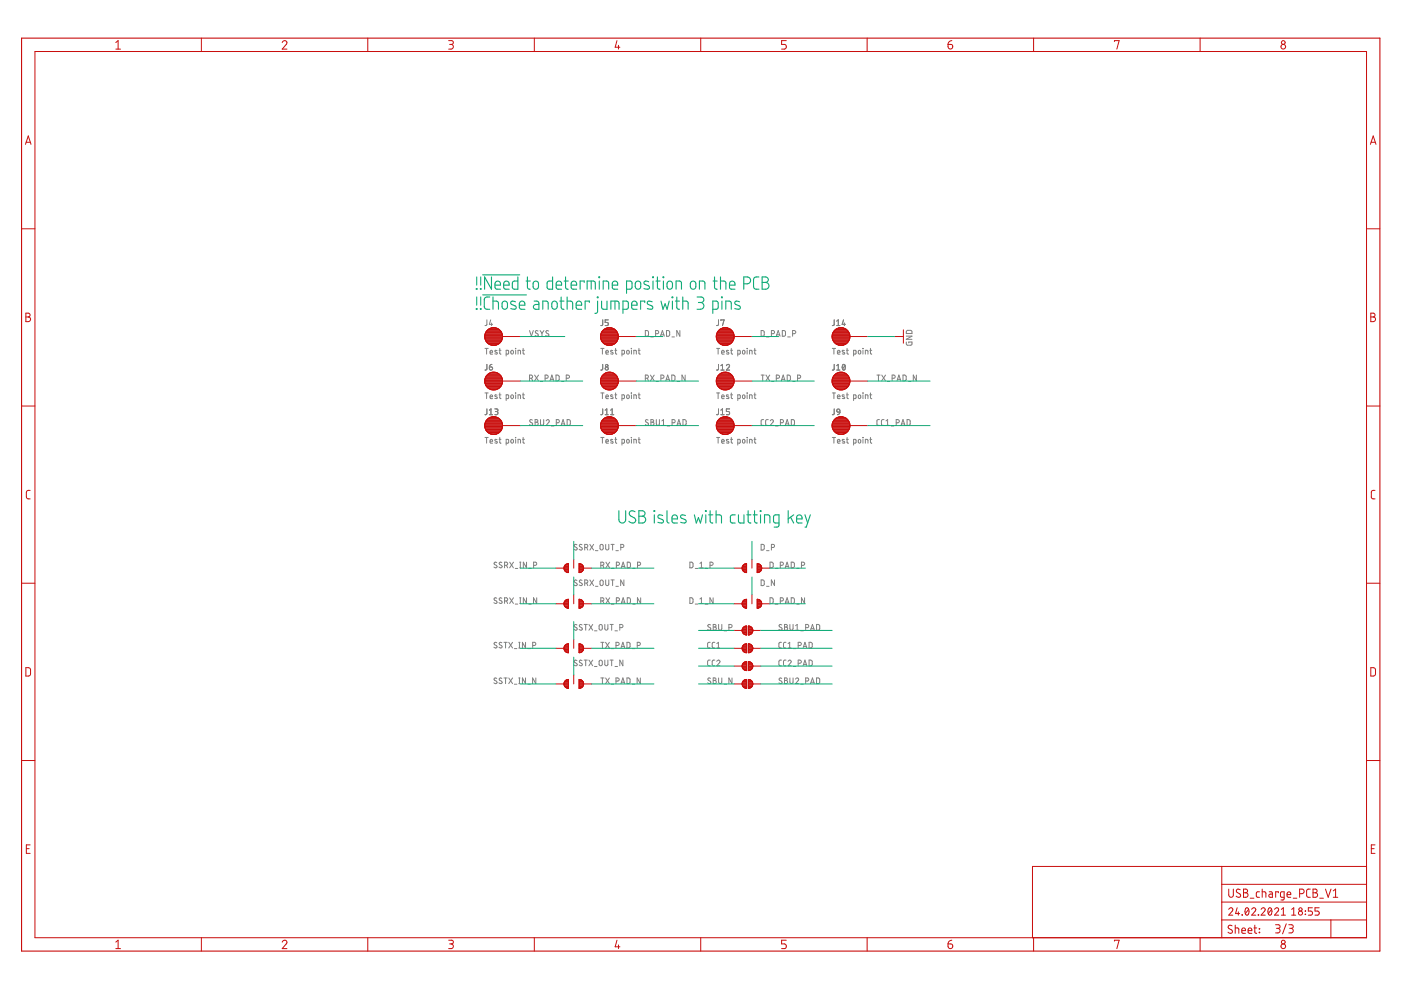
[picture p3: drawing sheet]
<svg xmlns="http://www.w3.org/2000/svg" width="297mm" height="210mm" viewBox="0 0 297 210" stroke-linecap="round" stroke-linejoin="round" font-family="sans-serif">
<g fill="none" stroke="#808080" stroke-width=".21">
<path d="M102.8 73.9h.7M103.2 73.9v1.2M103.2 67.8v1.1l-.4 .1M103.2 77.3v1l-.4 .2M103.8 77.8h.4a.33 .33 0 0 1 .2 .4 .33 .33 0 0 1-.3 .3 .33 .33 0 0 1-.3-.4zM103.9 74.7h.5a.28 .28 0 0 0-.1-.4 .28 .28 0 0 0-.4 .2l.1 .6h.4M104 67.8l-.2 1h.6M104.2 68.5v.5M104.3 77.3l-.4 .1-.1 .4M105.4 74.3h-.4l-.1 .2 .4 .2 .1 .3h-.5M105.8 74.3h.4M106 73.9v1.1l.2 .1"/>
<path d="M107.3 75.1l.5-.1v-.7h-.5v1.2M109.3 73.9h.1M109.3 74.3v.8M109.8 75.1v-.8l.5 .1 .1 .7M110.8 74.3h.4M110.9 73.9v1.1l.3 .1M112.3 70.1l.4 1.2 .4-1.2M113.3 79.5l.9 1.3M114.1 70.2a.3 .3 0 0 0-.5-.1 .3 .3 0 0 0 0 .5l.4 .2a.33 .33 0 0 1-.1 .5 .33 .33 0 0 1-.4-.2M114.2 79.5l-.9 1.3M114.5 70.1l.4 .6M114.9 70.7v.6"/>
<path d="M115.3 70.1l-.4 .6M116.3 70.2a.3 .3 0 0 0-.4-.1 .3 .3 0 0 0 0 .5l.3 .2a.3 .3 0 0 1 .1 .4 .3 .3 0 0 1-.5 0l-.1-.1M117.9 79.5l.6 .2v.8l-.2 .2-.4 .1zM127.4 73.9h.7M127.7 73.9v1.2M127.8 67.8v1.1l-.4 .1M127.8 77.3v1l-.4 .2M128.5 74.7h.5a.28 .28 0 0 0-.2-.4 .28 .28 0 0 0-.3 .2v.6h.5M129 67.8h-.7v.6h.4a.34 .34 0 0 1 .3 .3 .34 .34 0 0 1-.3 .3h-.4M129.9 74.3h-.4v.2l.4 .2 .1 .3h-.5M130.4 74.3h.4M130.5 73.9v1.1l.3 .1"/>
<path d="M131.9 75.1l.5-.1-.1-.7h-.4v1.2M133.8 73.9h.1M133.9 74.3v.8M134.4 75.1v-.8l.5 .1v.7M135.3 74.3h.4M135.5 73.9v1.1l.2 .1M136.8 70.1h.5l.2 .2v.7l-.2 .3h-.5zM137.9 79.5l.8 1.3M138 71.4h.5M138.7 79.5l-.8 1.3M139 70.8l.6-.2v-.4l-.6-.1v1.2M140 71.3l.4-1.2 .4 1.2"/>
<path d="M140.1 71h.7M141.3 70.1l.7 .2v.8l-.2 .2h-.5zM142.4 79.5l.5 .1 .2 .1v.7l-.2 .3-.5 .1zM142.5 71.4h.5M144.1 70.1v1.2l-.6-1.2v1.2M145.3 79.5v1.3l-.7-1.3v1.3M151.9 73.9h.7M152.3 73.9v1.2M152.3 67.8v1.1l-.4 .1M152.3 77.3v1l-.4 .2M152.8 68v-.2h.7l-.3 1.2M152.8 78.5h.7"/>
<path d="M152.8 77.5l.4-.2v1.2M153 74.7h.5a.29 .29 0 0 0-.1-.4 .29 .29 0 0 0-.4 .2l.1 .6h.4M154 77.5a.33 .33 0 0 1 .5-.2 .33 .33 0 0 1 .1 .5l-.6 .7h.7M154.5 74.3h-.4l-.1 .2 .5 .2v.3h-.5M154.9 74.3h.4M155 73.9v1l.3 .2M156.4 75.1l.5-.1-.1-.7h-.4v1.2M157.4 74.4l.2-.1 .3 .1v.5l-.1 .2-.4-.2zM158.4 73.9h.1M158.4 74.3v.8M158.9 75.1v-.8l.5 .1 .1 .7M159.9 74.3h.4"/>
<path d="M160 73.9v1.1l.3 .1M161.4 70.1h.4l.2 .2v.8l-.2 .2h-.4zM161.4 79.5h.6M161.7 79.5v1.3M162.4 79.5l.8 1.3M162.5 71.4h.5M163.2 79.5l-.8 1.3M163.6 70.8l.5-.2v-.4l-.5-.1v1.2M164.6 71.3l.4-1.2 .4 1.2M164.7 71h.6M165.9 70.1l.6 .2v.8l-.2 .2h-.4zM166.9 79.5l.7 .2v.8l-.2 .2-.5 .1z"/>
<path d="M167 71.4h.6M168 70.8l.6-.2v-.4l-.6-.1v1.2M176.5 73.9h.6M176.8 73.9v1.2M176.9 77.3v1l-.4 .2M176.9 67.8v1.1l-.4 .1M177.4 69h.7M177.4 78.5h.7M177.4 77.5l.3-.2v1.2M177.4 68.1l.3-.3v1.2M177.5 74.7h.6a.29 .29 0 0 0-.2-.4 .29 .29 0 0 0-.4 .2l.1 .5 .5 .1M178.7 77.3h.1a.6 .6 0 0 1 .4 .6 .6 .6 0 0 1-.4 .5l-.2-.5z"/>
<path d="M178.8 67.8l-.2 1h.6M179 74.3h-.4l-.1 .2 .6 .3v.2h-.5M179 68.5v.5M179.2 77.5l-.6 .7M179.5 74.3h.4M179.6 73.9v1.1l.3 .1M181 75.1l.5-.1-.1-.7h-.4v1.2M182 74.4l.2-.1 .3 .1v.5l-.2 .2-.3-.2zM182.9 73.9h.1M183 74.3v.8M183.5 75.1v-.8l.5 .1v.7M184.4 74.3h.4"/>
<path d="M184.6 73.9v1l.2 .2M185.9 79.5h.7M186.2 79.5v1.3M186.9 79.5l.8 1.3M187.7 79.5l-.8 1.3M191.5 79.5l.6 .2v.8l-.2 .2-.4 .1zM192.2 72.5l.1 .7h.8l.2-.2 .1-.5h-.7v.2M192.2 71.3h1.2l-1.2 .6h1.2M192.3 70.1h.8l.2 .2 .1 .4h-1.2zM194.3 79.5v1.3l-.7-1.3v1.3M102.8 83.3h.7M102.8 92.8h.7"/>
<path d="M103.2 83.3v1.2M103.2 92.8v1.2M103.2 86.7v1.1l-.4 .1M103.8 87.9h.6M103.8 87l.3-.3v1.2M103.9 84.1h.5a.28 .28 0 0 0-.1-.4 .28 .28 0 0 0-.4 .3l.1 .5h.4M103.9 93.6h.5a.28 .28 0 0 0-.1-.4 .28 .28 0 0 0-.4 .2l.1 .5 .4 .1M104.9 86.7h.4l.3 .2-.2 .3h-.3M105.3 87.2l.3 .3-.1 .3-.6 .1M105.4 83.8l-.4-.1-.1 .2 .4 .3 .1 .2-.5 .1M105.4 93.2h-.4l-.1 .1 .4 .3 .1 .3h-.5M105.8 83.7h.4"/>
<path d="M105.8 93.2h.4M106 83.3v1.1l.2 .1M106 92.8v1l.2 .2M107.3 84.5l.5-.1v-.7h-.5v1.2M107.3 94l.5-.1v-.7h-.5v1.2M109.3 83.3h.1M109.3 92.8h.1M109.3 83.7v.8M109.3 93.2v.8M109.8 84.5v-.8l.5 .1 .1 .7M109.8 94v-.8l.5 .1 .1 .7M110.8 83.7h.4"/>
<path d="M110.8 93.2h.4M110.9 83.3v1.1l.3 .1M110.9 92.8v1l.3 .2M112.3 80.2h.5l.1-.3v-.2l-.6-.2v1.3M112.7 80.2l.2 .6M112.9 89.1l-.4-.1-.2 .2 .5 .5a.33 .33 0 0 1 0 .5 .33 .33 0 0 1-.5-.2M113.5 89h.3l.2 .2-.2 .3 .2 .1 .1 .3-.3 .3h-.3zM113.5 89.5h.3M114.5 80.9h.6M114.6 89v1l.3 .2 .3-.2 .1-1M115.6 80.2h.5l.1-.3v-.2l-.6-.2v1.3M115.8 89.2a.33 .33 0 0 1 .5-.2 .33 .33 0 0 1 .1 .5l-.6 .7h.7"/>
<path d="M116.6 80.8l.4-1.3 .4 1.3M116.7 80.4h.6M116.9 90.3h.6M117.9 89.6h.5l.2-.2-.1-.3-.6-.1v1.2M119 90.2l.4-1.2 .4 1.2M119 80.9h.6M119.1 89.9h.6M120.1 80.2l.6-.1v-.4l-.6-.2v1.3M120.2 89l.7 .2v.8l-.3 .2h-.4zM127.4 83.3h.7M127.4 92.8h.7M127.7 83.3v1.2"/>
<path d="M127.7 92.8v1.2M127.8 86.7v1.1l-.4 .1M128.3 87.9h.7M128.3 87l.4-.3v1.2M128.5 84.1h.5a.28 .28 0 0 0-.2-.4 .28 .28 0 0 0-.3 .3v.5h.5M128.5 93.6h.5a.28 .28 0 0 0-.2-.4 .28 .28 0 0 0-.3 .2v.5l.5 .1M129.5 87.9h.6M129.5 87l.3-.3v1.2M129.9 83.8l-.4-.1v.2l.4 .3 .1 .2-.5 .1M129.9 93.2h-.4v.1l.4 .3 .1 .3h-.5M130.4 83.7h.4M130.4 93.2h.4"/>
<path d="M130.5 83.3v1.1l.3 .1M130.5 92.8v1l.3 .2M131.9 84.5l.5-.1-.1-.7h-.4v1.2M131.9 94l.5-.1-.1-.7h-.4v1.2M133.9 83.3h.1M133.9 92.8h.1M133.9 83.7v.8M133.9 93.2v.8M134.4 84.5v-.8l.5 .1v.7M134.4 94v-.8l.5 .1v.7M135.3 83.7h.4M135.3 93.2h.4"/>
<path d="M135.5 83.3v1.1l.2 .1M135.5 92.8v1l.2 .2M136.8 80.2h.5l.2-.3-.1-.2-.6-.2v1.3M137.2 80.2l.3 .6M137.4 89.1l-.4-.1-.2 .2 .6 .5a.3 .3 0 0 1 0 .4 .3 .3 0 0 1-.5 0l-.1-.1M138 89h.5l.1 .2-.3 .3 .4 .3-.2 .3-.5 .1zM138 89.5h.3M139.1 80.9h.5M139.1 89l.1 1 .2 .2 .4-.2v-1M140.1 80.2h.5l.2-.3-.1-.2-.6-.2v1.3M140.3 90.2h.7M140.3 89.2l.4-.2v1.2"/>
<path d="M141.2 80.8l.4-1.3 .4 1.3M141.3 80.4h.6M141.5 90.3h.5M142.5 89.6h.5l.2-.2-.1-.3-.6-.1v1.2M143.5 90.2l.4-1.2 .4 1.2M143.6 80.9h.5M143.6 89.9h.6M144.8 89h.5l.2 .3-.1 .7-.3 .2h-.3zM151.9 83.3h.7M151.9 92.8h.7M152.3 83.3v1.2M152.3 92.8v1.2"/>
<path d="M152.3 86.7v1.1l-.4 .1M152.8 87.9h.7M152.8 87l.4-.3v1.2M153 84.1h.5a.29 .29 0 0 0-.2-.4 .29 .29 0 0 0-.3 .3l.1 .5h.4M153 93.6h.5a.29 .29 0 0 0-.2-.4 .29 .29 0 0 0-.3 .2l.1 .5 .4 .1M154.5 83.8l-.4-.1-.1 .2 .5 .3v.2l-.5 .1M154.5 93.2h-.4l-.1 .1 .5 .3v.3h-.5M154.7 86.7h-.7v.5h.4a.34 .34 0 0 1 .3 .4 .34 .34 0 0 1-.3 .3h-.4M154.9 83.7h.4M154.9 93.2h.4M155 83.3v1l.3 .2M155 92.8v1l.3 .2"/>
<path d="M156.4 84.5l.5-.1-.1-.7h-.4v1.2M156.4 94l.5-.1-.1-.7h-.4v1.2M157.4 83.9l.2-.2a.44 .44 0 0 1 .4 .4 .44 .44 0 0 1-.2 .4l-.4-.1zM157.4 93.3l.2-.1a.44 .44 0 0 1 .4 .3 .44 .44 0 0 1-.2 .5l-.4-.2zM158.4 83.3h.1M158.5 92.8h.1M158.4 83.7v.8M158.4 93.2v.8M158.9 84.5v-.8l.5 .1 .1 .7M158.9 94v-.8l.5 .1 .1 .7M159.9 83.7h.4M159.9 93.2h.4"/>
<path d="M160 83.3v1.1l.3 .1M160 92.8v1l.3 .2M161.9 89h-.4l-.1 .2v.9l.5 .1M162.9 89h-.4l-.2 .2v.8l.6 .2M163.3 89.2a.33 .33 0 0 1 .5-.2 .33 .33 0 0 1 .1 .5l-.6 .7h.7M163.6 80.9h.5M164.4 90.3h.6M164.6 80.2l.6-.1v-.4l-.6-.2v1.3M165.5 89.6l.6-.1v-.4l-.6-.1v1.2M165.7 80.8l.4-1.3 .4 1.3M165.7 80.4h.6M166.5 90.2l.4-1.2 .4 1.2"/>
<path d="M166.6 89.9h.6M167.8 89h.4l.2 .3v.7l-.3 .2h-.3zM168.1 80.9h.5M169.1 80.2l.6-.1v-.4l-.6-.2v1.3M176.5 83.3h.6M176.5 92.8h.6M176.8 83.3v1.2M176.8 92.8v1.2M176.9 86.7v1.1l-.4 .1M177.5 86.8h.4l.2 .6-.6-.1zM177.5 93.6h.6a.29 .29 0 0 0-.2-.4 .29 .29 0 0 0-.4 .2l.2 .5 .4 .1M177.5 84.1h.6a.29 .29 0 0 0-.2-.4 .29 .29 0 0 0-.4 .3l.2 .5h.4"/>
<path d="M178.1 87.4l-.2 .4-.4 .1M179 93.2h-.4l-.1 .1 .6 .4v.2h-.5M179 83.8l-.4-.1-.1 .2 .6 .3v.2l-.5 .1M179.5 83.7h.4M179.5 93.2h.4M179.6 92.8v1l.3 .2M179.6 83.3v1.1l.3 .1M181 94l.5-.1-.1-.7h-.4v1.2M181 84.5l.5-.1-.1-.7h-.4v1.2M182 93.3l.2-.1 .3 .1v.5l-.2 .2-.3-.2zM182 83.9l.2-.2 .3 .2v.5l-.2 .1-.3-.1zM182.9 83.3h.1"/>
<path d="M182.9 92.8h.1M183 83.7v.8M183 93.2v.8M183.5 94v-.8l.5 .1v.7M183.5 84.5v-.8l.5 .1v.7M184.4 83.7h.4M184.4 93.2h.4M184.6 92.8v1l.2 .2M184.6 83.3v1l.2 .2M186.5 89h-.4l-.2 .2v.8l.6 .2M187.4 89h-.4l-.1 .2v.8l.5 .2M187.9 90.2h.6"/>
<path d="M187.9 89.2l.3-.2v1.2M188.1 80.9h.6M189 90.3h.5M189.1 80.2h.5l.2-.3-.1-.2-.6-.2v1.3M190 89.6l.6-.1v-.4l-.6-.1v1.2M190.2 80.8l.4-1.3 .4 1.3M190.3 80.4h.6M191.1 90.2l.4-1.2 .4 1.2M191.1 89.9h.6M192.3 89h.5l.2 .2v.8l-.2 .1-.5 .1zM192.6 80.9h.5M105.3 119.3l-.4-.1-.1 .3 .5 .4a.33 .33 0 0 1-.1 .5 .33 .33 0 0 1-.5-.2"/>
<path d="M106.4 119.3a.3 .3 0 0 0-.4-.1 .3 .3 0 0 0 0 .5l.3 .2a.33 .33 0 0 1 0 .5 .33 .33 0 0 1-.5-.2M107 119.9l.6-.2v-.4l-.6-.1v1.2M107.4 119.9l.2 .5M108.1 119.2l.8 1.2M108.9 119.2l-.8 1.2M110.2 119.2h.2M110.3 119.2v1.2M111.6 119.2v1.2l-.6-1.2v1.2M113.1 119.9l.6-.2v-.4l-.6-.1v1.2M122.3 115.5l-.4-.1-.1 .3 .5 .4a.33 .33 0 0 1-.1 .5 .33 .33 0 0 1-.5-.1M123.4 115.5a.3 .3 0 0 0-.5 0 .3 .3 0 0 0 .1 .4l.3 .2a.33 .33 0 0 1 0 .5 .33 .33 0 0 1-.5-.1M124 116.1l.6-.1v-.5l-.6-.1v1.2"/>
<path d="M124.4 116.1l.2 .5M125.1 115.4l.8 1.2M125.9 115.4l-.8 1.2M126.2 116.8h.6M127.3 115.5h.5l.1 .2-.1 .7-.2 .2-.3-.1-.1-.2zM127.4 119.9l.6-.2v-.4l-.6-.1v1.2M127.8 119.9l.3 .5M128.4 115.4v1l.3 .2 .4-.2v-1M128.5 119.2l.8 1.2M129.3 119.2l-.8 1.2M129.5 115.4h.7M129.9 115.4v1.2"/>
<path d="M130.6 116.8h.5M130.7 119.9l.6-.2v-.4l-.6-.1v1.2M131.6 116.1l.6-.1v-.5l-.6-.1v1.2M133 119.2h.5l.1 .2 .1 .7-.2 .3h-.5zM135.2 119.9l.6-.2v-.4l-.6-.1v1.2M146.3 119.2h.4l.2 .2v.7l-.2 .3h-.4zM148.4 119.5l.3-.3v1.2M150.5 119.9l.6-.2v-.4l-.6-.1v1.2M161.4 115.4h.4l.2 .2v.8l-.2 .2h-.4zM162.5 116.8h.5M163.3 119.2h.4l.2 .2v.7l-.2 .3h-.4zM163.6 116.1h.4l.2-.3-.1-.3-.5-.1v1.2"/>
<path d="M165.4 119.9l.6-.2v-.4l-.6-.1v1.2M167.7 119.2h.5l.2 .2v.8l-.2 .2h-.5zM169.9 119.9l.6-.2v-.4l-.6-.1v1.2M105.3 136.3l-.4-.1-.1 .3 .5 .4a.33 .33 0 0 1-.1 .5 .33 .33 0 0 1-.5-.2M105.3 126.9l-.4-.1-.1 .2 .1 .3 .4 .1a.33 .33 0 0 1-.1 .6 .33 .33 0 0 1-.5-.2M106.4 136.3a.3 .3 0 0 0-.4-.1 .3 .3 0 0 0 0 .5l.3 .2a.33 .33 0 0 1 0 .5 .33 .33 0 0 1-.5-.2M106.4 126.9a.3 .3 0 0 0-.4-.1 .3 .3 0 0 0 0 .5l.3 .1a.33 .33 0 0 1 0 .6 .33 .33 0 0 1-.5-.2M106.8 136.2h.7M107 127.4l.6-.1v-.4l-.6-.2v1.3M107.2 136.2v1.2M107.4 127.4l.2 .6M107.9 136.2l.8 1.2"/>
<path d="M108.1 126.7l.8 1.3M108.7 136.2l-.8 1.2M108.9 126.7l-.8 1.3M109.1 137.5h.5M109.2 120.5h.6M109.2 128.1h.6M110 137.4h.3M110 136.2h.3M110.1 136.2v1.2M110.2 120.4h.2M110.2 126.7h.2M110.2 128h.2"/>
<path d="M110.3 126.7v1.3M111.4 136.2v1.2l-.6-1.2v1.2M111.6 126.7v1.3l-.6-1.3v1.3M111.9 137.5h.5M112.1 120.5h.5M112.1 128.1h.5M112.9 136.9l.6-.2 .1-.3-.2-.2h-.5v1.2M113.8 126.7v1.3l-.7-1.3v1.3M122.3 132.5l-.4-.1-.1 .3 .5 .4a.33 .33 0 0 1-.1 .5 .33 .33 0 0 1-.5-.1M122.3 123.1l-.4-.1-.1 .2 .5 .5a.33 .33 0 0 1-.1 .5 .33 .33 0 0 1-.5-.2M123.4 132.5a.3 .3 0 0 0-.5-.1 .3 .3 0 0 0 .1 .5l.3 .2a.33 .33 0 0 1 0 .5 .33 .33 0 0 1-.5-.1M123.4 123.1a.3 .3 0 0 0-.5-.1 .3 .3 0 0 0 .1 .5l.3 .2a.33 .33 0 0 1 0 .5 .33 .33 0 0 1-.5-.2"/>
<path d="M123.8 132.4h.7M123.8 140h.7M124 123.6l.6-.1v-.4l-.6-.1v1.2M124.2 132.4v1.2M124.2 140v1.2M124.4 123.6l.2 .6M124.9 132.4l.8 1.2M124.9 140l.8 1.2M125.1 123l.8 1.2M125.7 132.4l-.8 1.2M125.7 140l-.8 1.2M125.9 123l-.8 1.2"/>
<path d="M126 133.8h.6M126.2 124.3h.6M127.1 132.5h.5l.1 .2v.7l-.3 .2-.4-.2zM127.3 123h.5l.1 .3v.5l-.3 .4-.3-.1-.1-.3zM127.4 127.4l.6-.1v-.3l-.1-.2-.5-.1v1.3M127.4 136.2h.7M127.7 136.2v1.2M127.8 127.4l.3 .6M128.2 132.4v1l.3 .2 .4-.2v-1M128.2 140v1l.3 .2 .4-.2v-1M128.4 136.2l.8 1.2M128.4 123v1l.3 .2 .4-.2v-1"/>
<path d="M128.5 126.7l.8 1.3M129.2 136.2l-.8 1.2M129.3 126.7l-.8 1.3M129.3 132.4h.7M129.3 140h.7M129.5 123h.7M129.6 137.5h.5M129.6 120.5h.6M129.6 128.1h.6M129.7 132.4v1.2M129.7 140v1.2M129.9 123v1.2"/>
<path d="M130.4 133.8h.5M130.6 124.3h.5M130.6 136.9l.6-.2v-.4l-.6-.1v1.2M130.7 127.4l.6-.1v-.3l-.1-.2-.5-.1v1.3M131.4 133.1l.6-.2v-.4l-.6-.1v1.2M131.7 137.4l.4-1.2 .4 1.2M131.7 120.4l.4-1.2 .4 1.2M131.7 128l.4-1.3 .4 1.3M131.7 137.1h.7M131.8 120.1h.6M131.8 127.7h.6M132.1 140v1.2l-.7-1.2v1.2"/>
<path d="M132.3 123v1.2l-.7-1.2v1.2M132.9 136.2h.5l.2 .2v.8l-.2 .2h-.5zM133 126.7l.5 .1 .1 .2 .1 .6-.2 .3-.5 .1zM134.1 137.5h.5M134.1 120.5h.6M134.1 128.1h.6M135.1 136.9l.6-.2v-.4l-.6-.1v1.2M135.8 126.7v1.3l-.7-1.3v1.3M146.3 126.7l.4 .1 .2 .2v.6l-.2 .3-.4 .1zM147.4 120.5h.6M147.4 128.1h.6M148.4 120.4h.7"/>
<path d="M148.4 128h.7M148.4 127l.3-.3v1.3M149.5 120.5h.6M149.5 128.1h.6M150.6 136.2h-.4l-.2 .3 .1 .7 .5 .2M150.6 140h-.4l-.2 .2 .1 .8 .5 .2M150.6 132.5a.3 .3 0 0 0-.4-.1 .3 .3 0 0 0 0 .5l.4 .2a.33 .33 0 0 1-.1 .5 .33 .33 0 0 1-.5-.1M151.2 126.7v1.3l-.7-1.3v1.3M151.2 132.4l.6 .1v.3l-.2 .1 .3 .3-.2 .4h-.5zM151.2 132.9h.4M151.6 136.2h-.5l-.1 .3v.7l.6 .2M151.6 140h-.5l-.1 .2v.8l.6 .2"/>
<path d="M152 136.5l.3-.3v1.2M152 137.4h.7M152.4 132.4v.9l.2 .3 .4-.2v-1M153.5 133.8h.6M154.5 133.1l.7-.2v-.4l-.7-.1v1.2M161.4 123h.4l.2 .2v.8l-.2 .1-.4 .1zM162.5 124.3h.5M163.3 126.7l.4 .1 .2 .2v.6l-.2 .3-.4 .1zM164.2 123v1.2l-.7-1.2v1.2M164.4 120.5h.6M164.4 128.1h.6M165.4 127.4l.6-.1 .1-.3-.2-.2-.5-.1v1.3"/>
<path d="M165.7 140h-.4l-.2 .2 .1 .8 .5 .2M165.7 136.2h-.4l-.2 .3 .1 .7 .5 .2M165.8 132.5l-.4-.1-.2 .3 .5 .4a.33 .33 0 0 1-.1 .5 .33 .33 0 0 1-.5-.1M166.3 132.4l.6 .1v.3l-.2 .1 .3 .3-.2 .4h-.5zM166.3 132.9h.4M166.5 128l.4-1.3 .4 1.3M166.5 120.4l.4-1.2 .4 1.2M166.6 120.1h.6M166.6 127.7h.6M166.6 140h-.4l-.1 .2v.8l.5 .2M166.6 136.2h-.4l-.1 .3v.7l.5 .2M167.1 137.4h.7"/>
<path d="M167.1 136.5l.3-.3v1.2M167.5 132.4v.9l.2 .3 .4-.2v-1M167.7 126.7l.5 .1 .2 .2v.7l-.2 .2-.5 .1zM168.2 137.5h.5M168.7 133.6h.6M168.7 132.7l.3-.3v1.2M168.9 120.5h.5M168.9 128.1h.5M169.2 136.9l.6-.2 .1-.3-.2-.2h-.5v1.2M169.8 133.8h.5M170.3 137.4l.4-1.2 .4 1.2M170.4 137.1h.6"/>
<path d="M170.6 126.7v1.3l-.7-1.3v1.3M170.8 133.1h.5l.2-.3-.1-.3-.6-.1v1.2M171.5 140l.7 .2v.8l-.2 .1-.5 .1zM171.5 136.2h.5l.2 .2v.8l-.2 .2h-.5zM171.9 133.6l.4-1.2 .4 1.2M172 133.3h.6M173.1 132.4l.7 .2v.8l-.3 .2h-.4zM105.3 143.8h-.4l-.1 .2 .1 .3 .4 .1a.33 .33 0 0 1-.1 .6 .33 .33 0 0 1-.5-.2M106.4 143.8a.3 .3 0 0 0-.5 0 .3 .3 0 0 0 .1 .5l.3 .1a.33 .33 0 0 1 0 .6 .33 .33 0 0 1-.5-.2M106.8 143.7h.7M107.2 143.7v1.2M107.9 143.7l.8 1.2"/>
<path d="M108.7 143.7l-.8 1.2M109.1 145.1h.5M110 144.9h.3M110 143.7h.3M110.1 143.7v1.2M111.4 143.7v1.2l-.6-1.2v1.2M111.9 145.1h.5M113.6 143.7v1.2l-.7-1.2v1.2M122.3 140.1l-.4-.1-.1 .2 .5 .5a.33 .33 0 0 1-.1 .5 .33 .33 0 0 1-.5-.2M123.4 140.1a.3 .3 0 0 0-.5-.1 .3 .3 0 0 0 .1 .5l.3 .2a.33 .33 0 0 1 0 .5 .33 .33 0 0 1-.5-.2M126 141.3h.6M127 140.1l.3-.1 .4 .1-.1 1-.3 .1-.3-.2z"/>
<path d="M127.4 143.7h.7M127.7 143.7v1.2M128.4 143.7l.8 1.2M129.2 143.7l-.8 1.2M129.6 145.1h.5M130.4 141.3h.5M130.6 144.4l.6-.1v-.4l-.6-.2v1.2M131.7 144.9l.4-1.2 .4 1.2M131.7 144.7h.7M132.9 143.7l.5 .1 .2 .2v.7l-.2 .2h-.5zM134.1 145.1h.5M135.8 143.7v1.2l-.7-1.2v1.2"/>
<path d="M150.6 143.8a.3 .3 0 0 0-.4 0 .3 .3 0 0 0 0 .5l.4 .1a.33 .33 0 0 1-.1 .6 .33 .33 0 0 1-.5-.2M151.2 143.7l.6 .1v.4l-.2 .1 .3 .2-.2 .4h-.5zM151.2 144.3h.4M152 140.2a.33 .33 0 0 1 .5-.2 .33 .33 0 0 1 0 .5l-.5 .7h.7M152.4 143.7v.9l.2 .3 .4-.1v-1.1M153.5 145.1h.6M155.2 143.7v1.2l-.7-1.2v1.2M165.8 143.8h-.4l-.2 .2 .1 .3 .4 .1a.33 .33 0 0 1-.1 .6 .33 .33 0 0 1-.5-.2M166.3 143.7l.6 .1v.4l-.2 .1 .3 .2-.2 .4h-.5zM166.3 144.3h.4M167.1 140.2a.33 .33 0 0 1 .5-.2 .33 .33 0 0 1 .1 .5l-.6 .7h.7M167.5 143.7v.9l.2 .3 .4-.1v-1.1"/>
<path d="M168.2 141.3h.5M168.7 144a.33 .33 0 0 1 .4-.2 .33 .33 0 0 1 .1 .5l-.5 .6h.6M169.2 140.6l.6-.1v-.4l-.6-.1v1.2M169.8 145.1h.5M170.3 141.2l.4-1.2 .4 1.2M170.4 140.9h.6M170.8 144.4l.6-.1 .1-.3-.2-.2-.5-.1v1.2M171.9 144.9l.4-1.2 .4 1.2M172 144.7h.6M173.1 143.7l.5 .1 .2 .2v.7l-.2 .2h-.5z"/>
<circle cx="108.5" cy="74.7" r=".36"/>
<circle cx="128.6" cy="78.1" r=".33"/>
<circle cx="128.6" cy="77.5" r=".26"/>
<circle cx="133.1" cy="74.7" r=".36"/>
<circle cx="108.5" cy="84.1" r=".36"/>
<circle cx="108.5" cy="93.6" r=".36"/>
<circle cx="133.1" cy="84.1" r=".36"/>
<circle cx="133.1" cy="93.6" r=".36"/>
</g>
<g fill="none" stroke="#c90d0c" stroke-width=".21">
<path d="M7.4 10.9h282.3v187.9h-282.3zM24.6 9l.4-.4v1.8M24.6 10.4h.9M42.7 8.1v2.8M59.8 9a.49 .49 0 0 1 .7-.4 .49 .49 0 0 1 .2 .8l-.9 1h1M78 8.1v2.8M95.1 8.6h.6a.4 .4 0 0 1 .4 .4 .4 .4 0 0 1-.4 .4h-.4M95.6 9.4a.5 .5 0 0 1 .5 .5 .5 .5 0 0 1-.5 .5h-.5M113.3 8.1v2.8M130.8 8.6l-.4 1.4h1M131.1 9.6v.8M148.6 8.1v2.8"/>
<path d="M166.7 8.6h-1v.8h.6a.51 .51 0 0 1 .4 .5 .51 .51 0 0 1-.4 .5h-.6M183.9 8.1v2.8M201 9.4h.6a.5 .5 0 0 1 .4 .6 .5 .5 0 0 1-.5 .4 .5 .5 0 0 1-.5-.5zM201.8 8.6l-.5 .2-.3 .6M219.1 8.1v2.8M236.3 8.8v-.2h1l-.5 1.8M254.4 8.1v2.8M5.4 30.6l.6-1.8 .6 1.8M5.5 30.2h.9M290.6 30.6l.5-1.8 .6 1.8M290.7 30.2h.9M4.6 48.5h2.8"/>
<path d="M289.7 48.5h2.9M5.5 66.4h.5a.4 .4 0 0 1 .4 .4 .4 .4 0 0 1-.4 .4 .5 .5 0 0 1 .5 .5 .5 .5 0 0 1-.5 .5h-.5zM5.5 67.2h.5M102.8 71.6l.3 .8M102.8 71.6h3.7M102.8 71.4h3.7M102.8 71.3h3.7M102.8 71.1h3.7M102.8 71.7h3.7M102.8 71h3.7M102.8 70.8v.8M102.8 70.8a1.89 1.89 0 0 1 1.9-1.3 1.89 1.89 0 0 1 1.8 1.3"/>
<path d="M102.8 71.9h3.7M102.8 70.8h3.7M102.9 72.1h3.5M102.9 70.6h3.5M103 72.2h3.3M103 70.5h3.3M103 79.9h3.3M103.1 72.4a1.91 1.91 0 0 0 3.2 0M103.1 72.4h3.2M103.1 70.3h3.1M103.1 79.8h3.1M103.2 72.5h2.9"/>
<path d="M103.2 70.2h2.9M103.2 79.6h2.9M103.3 72.7h2.7M103.3 70h2.7M103.4 79.4h2.6M103.5 72.8h2.3M103.5 69.8h2.3M103.5 79.3h2.3M103.7 73h1.9M103.8 69.7h1.8M103.8 79.1h1.7M104.1 73.2h1.1"/>
<path d="M104.1 69.5h1.1M104.2 79h.9M106.5 70.8l.1 .6M106.5 71.6l-.2 .8M106.6 71.4h3.7M106.6 71.4l-.1 .2M127.3 71.4h3.8M127.3 71.3h3.8M127.3 71.6h3.8M127.3 71.1h3.8M127.3 71.6l.3 .8M127.4 71.7h3.6"/>
<path d="M127.4 71h3.6M127.4 71.9h3.6M127.4 70.8h3.6M127.4 70.8l-.1 .8M127.5 72.1h3.5M127.5 70.6h3.5M127.5 72.2h3.4M127.5 70.5h3.4M127.6 79.9h3.3M127.6 72.4h3.2M127.6 70.3l-.2 .5M127.6 79.8l-.3 .7"/>
<path d="M127.6 70.3h3.2M127.6 79.8h3.2M127.7 72.5h3M127.7 70.2h3M127.8 79.6h2.9M127.9 72.7h2.6M127.9 70h2.6M127.9 79.4h2.6M128.1 72.8h2.3M128.1 69.8h2.2M128.1 79.3h2.2M128.3 73h1.8"/>
<path d="M128.3 69.7h1.8M128.3 79.1h1.8M128.7 73.2h1.1M128.7 69.6l-.5 .2-.6 .5M128.7 69.6h1M128.7 69.5h1M128.8 79h.8M129.7 69.6l.5 .2 .6 .5M130.6 79.6a1.9 1.9 0 0 0-3 .2M130.6 79.6l.2 .2M130.8 70.3l.3 1.1M130.8 79.8l.3 .7"/>
<path d="M131.1 71.6a1.89 1.89 0 0 1-1.5 1.6 1.89 1.89 0 0 1-2-.8M131.1 71.4h3.8M131.1 71.4v.2M151.9 71.4h3.7M151.9 71.3h3.7M151.9 71.6h3.7M151.9 71.1h3.7M151.9 71.6l.3 .8M151.9 71.7h3.7M151.9 71h3.7M152 71.9h3.6M152 70.8h3.6"/>
<path d="M152 70.8l-.1 .8M152 72.1h3.5M152 70.6h3.5M152.1 72.2h3.3M152.1 70.5h3.3M152.1 79.9h3.3M152.2 72.4h3.1M152.2 70.3h3.1M152.2 72.4a1.89 1.89 0 0 0 3.1 0M152.2 70.3l-.2 .5M152.2 79.8l-.3 .7M152.2 79.8h3.1"/>
<path d="M152.3 72.5h2.9M152.3 70.2h2.9M152.3 79.6h2.9M152.3 79.6l-.1 .2M152.3 79.6a1.88 1.88 0 0 1 2.9 0M152.4 72.7h2.7M152.4 70h2.7M152.5 79.4h2.6M152.6 72.8h2.3M152.6 69.8h2.3M152.6 79.3h2.3M152.8 73h1.9"/>
<path d="M152.9 69.7h1.7M152.9 79.1h1.7M153.2 73.2h1.1M153.2 69.6l-.5 .2-.5 .5M153.2 69.6h1.1M153.2 69.5h1.1M153.3 79h.9M154.3 69.6l.7 .3 .3 .4M155.2 79.6l.4 .9M155.3 70.3l.3 .5M155.6 70.8v.6M155.6 71.6l-.3 .8"/>
<path d="M155.6 71.4h3.8M155.6 71.4v.2M176.4 71.4h3.8M176.4 71.3h3.8M176.4 71.6h3.8M176.4 71.1h3.8M176.4 71.6l.3 .8M176.5 71.7h3.6M176.5 71h3.6M176.5 70.8l-.1 .8M176.5 71.9h3.6M176.5 70.8h3.6"/>
<path d="M176.6 72.1h3.5M176.6 70.6h3.4M176.6 72.2h3.4M176.6 70.5h3.4M176.7 79.9h3.3M176.7 72.4h3.2M176.7 70.3h3.2M176.7 72.4a1.89 1.89 0 0 0 3.2 0M176.7 79.8l-.3 .7M176.7 79.8a1.89 1.89 0 0 1 3.2 0M176.7 70.3l-.2 .5M176.7 79.8h3.2"/>
<path d="M176.8 72.5h3M176.8 70.2h3M176.8 79.6h3M177 72.7h2.6M177 70h2.6M177 79.4h2.6M177.1 72.8h2.4M177.2 69.8h2.3M177.2 79.3h2.2M177.4 73h1.8M177.4 69.7h1.8M177.4 79.1h1.8"/>
<path d="M177.7 73.2h1.2M177.8 69.5h1M177.8 69.6l-.5 .2-.6 .5M177.8 69.6h1M177.9 79h.9M178.8 69.6l.5 .2 .6 .5M179.9 79.8l.3 .7M179.9 70.3l.2 .5M180.1 70.8l.1 .6M180.2 71.6l-.3 .8M180.2 71.4h3.8M180.2 71.4v.2"/>
<path d="M189.6 71.4h1.9M191.5 69.9v2.9M290.6 66.4h.5a.4 .4 0 0 1 .4 .4 .4 .4 0 0 1-.4 .4 .5 .5 0 0 1 .5 .5 .5 .5 0 0 1-.5 .5h-.5zM290.6 67.2h.5M4.6 86.1h2.8M102.8 80.9h3.8M102.8 90.3h3.8M102.8 80.5v.8M102.8 80.5a1.9 1.9 0 0 1 1.9-1.6 1.9 1.9 0 0 1 1.8 1.6M102.8 81h3.7M102.8 80.7h3.7M102.8 80.5h3.7"/>
<path d="M102.8 90.4h3.7M102.8 90.1h3.7M102.8 90h3.7M102.8 81.2h3.7M102.8 90.6h3.7M102.8 80.4h3.7M102.8 89.8h3.7M102.8 81.3l.3 .5M102.8 81.3h3.7M102.8 90.8a1.88 1.88 0 0 0 1.9 1.3 1.88 1.88 0 0 0 1.8-1.3M102.8 90.7h3.7M102.9 80.2h3.5"/>
<path d="M102.9 89.6h3.5M102.9 90.9h3.5M102.9 81.5h3.5M102.9 80.1h3.5M102.9 89.5h3.5M102.9 89.5l-.1 .7v.6M102.9 89.5a1.9 1.9 0 0 1 1.8-1.2 1.9 1.9 0 0 1 1.7 1.2M103 91.1h3.4M103 81.6h3.3M103 89.3h3.3M103 91.2h3.3M103.1 81.8a1.91 1.91 0 0 0 3.2 0"/>
<path d="M103.1 81.8h3.2M103.1 89.2h3.1M103.2 82h3M103.2 91.4h3M103.2 89h2.9M103.3 91.5h2.7M103.3 82.1h2.7M103.4 88.9h2.5M103.5 91.7h2.4M103.5 82.3h2.3M103.6 88.7h2.1M103.7 91.8h1.9"/>
<path d="M103.7 82.4h1.9M103.8 88.5h1.7M104 92h1.3M104.1 82.6h1.2M104.3 88.4h.7M106.4 89.5l.2 .7M106.5 81.3l-.2 .5M106.5 80.5l.1 .3M106.6 80.8h3.7M106.6 80.8l-.1 .5M106.6 90.2h3.7M106.6 90.2l-.1 .6"/>
<path d="M127.3 80.9h3.8M127.3 80.7h3.8M127.3 90.3h3.8M127.3 81h3.8M127.3 80.5h3.8M127.3 80.5l.1 .8M127.3 90.4h3.8M127.3 90.1h3.8M127.3 90h3.8M127.4 81.2h3.7M127.4 90.6h3.7M127.4 80.4h3.6"/>
<path d="M127.4 90.7h3.6M127.4 89.8h3.6M127.4 81.3h3.6M127.4 80.2h3.6M127.4 81.3l.2 .5M127.4 89.6h3.6M127.4 81.5h3.6M127.4 90.9h3.6M127.5 80.1h3.4M127.5 89.5a1.89 1.89 0 0 0 1.1 2.5 1.89 1.89 0 0 0 2.4-1.2M127.5 89.5h3.4M127.5 91.1h3.4"/>
<path d="M127.5 81.6h3.4M127.6 89.3h3.3M127.6 91.2h3.2M127.6 81.8h3.2M127.7 89.2h3.1M127.7 91.4h3M127.7 82h3M127.8 89h2.8M127.8 82.1h2.8M127.8 91.5h2.8M127.9 88.9h2.6M128 88.8l-.5 .7"/>
<path d="M128 88.8a1.88 1.88 0 0 1 2.9 .7M128 91.7h2.4M128 82.3h2.4M128.1 88.7h2.2M128.2 91.8h2M128.2 82.4h2M128.4 88.5h1.6M128.5 92h1.4M128.6 82.6h1.2M128.8 88.4h.8M130.9 89.5l.2 .7M131 81.3a1.9 1.9 0 0 1-1.5 1.4 1.9 1.9 0 0 1-1.9-.9"/>
<path d="M131.1 80.5v.3M131.1 80.8h3.8M131.1 80.8l-.1 .5M131.1 90.2h3.8M131.1 90.2l-.1 .6M151.9 80.9h3.7M151.9 80.7h3.7M151.9 90.3h3.7M151.9 90.1h3.7M151.9 81h3.7M151.9 80.5h3.7M151.9 90.4h3.7"/>
<path d="M151.9 90h3.7M151.9 80.5a1.88 1.88 0 0 0 1.2 2.1 1.88 1.88 0 0 0 2.2-.8M151.9 81.2h3.7M151.9 80.4h3.7M151.9 90.6h3.7M151.9 81.3h3.7M151.9 90.7h3.7M151.9 89.8h3.7M152 80.2h3.6M152 89.6h3.6M152 81.5h3.5M152 90.9h3.5"/>
<path d="M152 80.1h3.5M152 89.5h3.5M152 89.5a1.91 1.91 0 0 0 .5 2.2M152 89.5a1.88 1.88 0 0 1 2.2-1.1 1.88 1.88 0 0 1 1.4 1.8M152.1 81.6h3.3M152.1 91.1h3.3M152.1 89.3h3.3M152.1 81.8h3.3M152.1 91.2h3.3M152.2 89.2h3.1M152.3 91.4h3M152.3 82h3"/>
<path d="M152.3 89h2.9M152.4 91.5h2.7M152.4 82.1h2.7M152.5 88.9h2.5M152.5 91.7a1.88 1.88 0 0 0 2.5 0M152.5 91.7h2.5M152.6 82.3h2.3M152.7 88.7h2.2M152.8 91.8h1.9M152.8 82.4h1.9M152.9 88.5h1.7M153.1 92h1.3"/>
<path d="M153.1 82.6h1.3M153.4 88.4h.7M155.6 81.3l-.3 .5M155.6 90.8l-.6 .9M155.6 80.5v.3M155.6 80.8h3.8M155.6 90.2h3.8M155.6 80.8v.5M155.6 90.2v.6M176.4 81h3.8M176.4 80.9h3.8M176.4 80.7h3.8"/>
<path d="M176.4 90.4h3.8M176.4 90.3h3.8M176.4 90.1h3.8M176.4 80.5h3.8M176.4 90h3.8M176.4 80.5l.1 .8M176.5 81.2h3.6M176.5 80.4h3.6M176.5 90.6h3.6M176.5 89.8h3.6M176.5 81.3h3.6M176.5 90.8l.6 .9"/>
<path d="M176.5 90.7h3.6M176.5 81.3l.2 .5M176.5 80.2h3.6M176.5 89.6h3.6M176.6 81.5h3.5M176.6 90.9h3.5M176.6 80.1h3.4M176.6 89.5h3.4M176.6 81.6h3.4M176.6 91.1h3.4M176.7 89.3h3.3M176.7 81.8h3.2"/>
<path d="M176.7 91.2h3.2M176.7 81.8a1.89 1.89 0 0 0 3.2 0M176.7 89.2h3.2M176.8 91.4h3M176.8 82h3M176.9 89h2.8M176.9 91.5h2.8M177 82.1h2.7M177 88.9h2.6M177.1 91.7a1.85 1.85 0 0 0 2.4 0M177.1 91.7h2.4M177.1 82.3h2.4"/>
<path d="M177.2 88.7h2.2M177.3 91.8h2M177.4 82.4h1.9M177.5 88.5h1.6M177.7 92h1.3M177.7 82.6h1.2M177.9 88.4h.8M180.1 90.8l-.6 .9M180.1 81.3l-.2 .5M180.2 80.5v.3M180.2 80.8h3.8M180.2 90.2h3.8"/>
<path d="M180.2 90.2l-.1 .6M180.2 90.2a1.89 1.89 0 0 0-2.2-1.8 1.89 1.89 0 0 0-1.5 2.4M180.2 80.8l-.1 .5M289.7 86.1h2.9M6.4 104h-.6l-.2 .4v1.1l.2 .2 .6 .1M119.7 120h.8M119.8 119.8h.7M120 119.7h.5M120.5 119.5a.94 .94 0 0 0-.9 .9 .94 .94 0 0 0 .9 1M120.5 119.5v1.9M120.5 119.5l-.4 .1-.5 .5M121.6 118.6v1.9"/>
<path d="M122.8 119.5a.94 .94 0 0 1 .9 .9 .94 .94 0 0 1-.9 1M122.8 119.5v1.9M122.8 120h.8M122.8 119.8h.7M122.8 119.7h.5M122.8 119.5l.5 .1 .3 .4M123.6 120l.1 .1M157.5 120h.8M157.5 120l-.1 .3M157.6 119.8h.7M157.8 119.7h.5M157.8 119.6l-.3 .4"/>
<path d="M158.3 119.5a.94 .94 0 0 0-1 .9 .94 .94 0 0 0 1 1M158.3 119.5v1.9M158.3 119.5l-.5 .1M159.4 118.6v1.9M160.5 119.5a.94 .94 0 0 1 1 .9 .94 .94 0 0 1-1 1M160.5 119.5v1.9M160.5 120h.9M160.5 119.8h.7M160.5 119.7h.6M160.5 119.5l.5 .1 .4 .5M291.5 104h-.5l-.3 .4 .1 1.1 .2 .2 .5 .1M4.6 123.7h2.8"/>
<path d="M117.9 120.5h1.9M117.9 128h1.9M117.9 137.5h1.9M119.6 120.4h.9M119.6 128h.9M119.6 120.6l.1 .3M119.6 120.3v.3M119.6 120.6h.9M119.6 120.3h.9M119.6 128.2l.1 .3M119.6 127.8v.4M119.6 128.1h.9"/>
<path d="M119.6 127.8h.9M119.6 137.6h.9M119.6 137.4h.9M119.6 137.2h.9M119.6 137.7h.9M119.6 120.1v.2M119.6 120.8h.9M119.6 120.1h.9M119.6 128.3h.9M119.6 127.7h.9M119.7 137.1h.8M119.7 137.9h.8"/>
<path d="M119.7 120.9l.5 .4 .3 .1M119.7 120.9h.8M119.7 128.5l.5 .4h.3M119.7 128.5h.8M119.7 127.5h.8M119.7 136.9h.8M119.8 138h.7M119.8 121.1h.7M119.8 128.6h.7M119.8 127.4h.7M119.9 136.8h.6M119.9 138.2h.6"/>
<path d="M120 121.2h.5M120 128.8h.5M120 127.2h.5M120.1 127.2l-.5 .6M120.1 136.6h.4M120.2 138.3h.3M120.3 128.9h.2M120.5 127.1a.94 .94 0 0 0-.9 .9 .94 .94 0 0 0 .9 .9M120.5 136.5a.94 .94 0 0 0-.9 .9 .94 .94 0 0 0 .9 1M120.5 127.1v1.8M120.5 136.5v1.9M120.5 127.1l-.4 .1"/>
<path d="M121.6 126.1v1.9M121.6 135.6v1.9M122.8 127.1a.94 .94 0 0 1 .9 .9 .94 .94 0 0 1-.9 .9M122.8 136.5a.94 .94 0 0 1 .9 .9 .94 .94 0 0 1-.9 1M122.8 127.1v1.8M122.8 136.5v1.9M122.8 121.2h.5M122.8 121.1h.7M122.8 120.9h.8M122.8 120.8h.9M122.8 120.6h.9M122.8 120.4h.9"/>
<path d="M122.8 120.3h.9M122.8 120.1h.9M122.8 128.9h.2M122.8 128.8h.5M122.8 128.6h.7M122.8 128.5h.8M122.8 128.3h.9M122.8 128.1h.9M122.8 128h.9M122.8 127.8h.9M122.8 127.7h.9M122.8 127.5h.8"/>
<path d="M122.8 127.4h.7M122.8 127.2h.5M122.8 127.1l.5 .1 .3 .3M122.8 138.3h.3M122.8 138.2h.6M122.8 138h.7M122.8 137.9h.8M122.8 137.7h.9M122.8 137.6h.9M122.8 137.4h.9M122.8 137.2h.9M122.8 137.1h.9"/>
<path d="M122.8 136.9h.8M122.8 136.8h.6M122.8 136.6h.4M122.8 136.5a.95 .95 0 0 1 .9 .6 .95 .95 0 0 1-.3 1.1M123.4 138.2l-.6 .2M123.5 120.5h1.9M123.5 128h1.9M123.5 137.5h1.9M123.6 120.9l-.5 .4-.3 .1M123.6 128.5l-.5 .4h-.3M123.6 127.5l.1 .3M123.7 120.1v.2"/>
<path d="M123.7 120.3v.3M123.7 120.6l-.1 .3M123.7 127.8v.4M123.7 128.2l-.1 .3M155.6 133.7h1.9M155.6 120.5h1.9M155.6 128h1.9M155.6 137.5h1.9M157.4 120.3v.3M157.4 127.8v.4M157.4 133.8h.9M157.4 133.6h.9"/>
<path d="M157.4 120.6h.9M157.4 120.4h.9M157.4 120.3h.9M157.4 128.1h.9M157.4 128h.9M157.4 137.6h.9M157.4 137.4h.9M157.4 120.6l.1 .3M157.4 128.2l.1 .3M157.4 133.5h.9M157.4 127.8h.9M157.4 137.2h.9"/>
<path d="M157.4 133.9h.9M157.4 120.8h.9M157.4 128.3h.9M157.4 137.7h.9M157.4 133.3h.9M157.4 120.1h.9M157.4 127.7h.9M157.4 137.1h.9M157.5 134.1h.8M157.5 120.9h.8M157.5 128.5h.8M157.5 137.9h.8"/>
<path d="M157.5 120.9l.1 .2M157.5 128.5l.1 .1M157.5 127.5l-.1 .3M157.5 133.2h.8M157.5 127.5h.8M157.5 136.9h.8M157.5 138h.8M157.6 134.3l.7 .3M157.6 134.3h.7M157.6 121.1l.7 .3M157.6 121.1h.7M157.6 128.6l.7 .3"/>
<path d="M157.6 128.6h.7M157.6 127.4h.7M157.6 133h.7M157.6 136.8h.7M157.7 138.2l.6 .2M157.7 134.4h.6M157.7 138.2h.6M157.7 128.8h.6M157.8 121.2h.5M157.8 127.2h.5M157.8 127.2l-.3 .3M157.8 132.8h.5"/>
<path d="M157.8 136.6h.5M158 138.3h.3M158 134.6h.3M158.1 128.9h.2M158.3 132.7a.94 .94 0 0 0-1 1 .94 .94 0 0 0 1 .9M158.3 136.5a.94 .94 0 0 0-1 .9 .94 .94 0 0 0 1 1M158.3 127.1a.94 .94 0 0 0-1 .9 .94 .94 0 0 0 1 .9M158.3 127.1v1.8M158.3 132.7v1.9M158.3 136.5v1.9M158.3 132.7a.94 .94 0 0 0-.9 .6 .94 .94 0 0 0 .2 1M158.3 136.5a.94 .94 0 0 0-.9 .6 .94 .94 0 0 0 .3 1.1"/>
<path d="M158.3 127.1l-.5 .1M158.7 132.7a.94 .94 0 0 1 .9 1 .94 .94 0 0 1-.9 .9M158.7 136.5a.94 .94 0 0 1 .9 .9 .94 .94 0 0 1-.9 1M158.7 132.7v1.9M158.7 136.5v1.9M158.7 132.7a.94 .94 0 0 1 .8 .6 .94 .94 0 0 1-.1 1M158.7 134.6h.2M158.7 134.4h.5M158.7 134.3h.7M158.7 134.1h.8M158.7 133.9h.9M158.7 133.8h.9"/>
<path d="M158.7 133.6h.9M158.7 133.5h.9M158.7 133.3h.8M158.7 133.2h.8M158.7 133h.6M158.7 132.8h.4M158.7 138.3h.3M158.7 138.2h.6M158.7 138h.7M158.7 137.9h.8M158.7 137.7h.9M158.7 137.6h.9"/>
<path d="M158.7 137.4h.9M158.7 137.2h.9M158.7 137.1h.8M158.7 136.9h.7M158.7 136.8h.6M158.7 136.6h.4M158.7 136.5a.95 .95 0 0 1 .9 .6 .95 .95 0 0 1-.3 1.1M159 138.3l-.3 .1M159.3 138.2l-.3 .1M159.4 134.3l-.7 .3M159.4 133.7h1.9M159.4 137.5h1.9"/>
<path d="M159.4 126.1v1.9M160.5 127.1a.94 .94 0 0 1 1 .9 .94 .94 0 0 1-1 .9M160.5 127.1v1.8M160.5 121.4h.2M160.5 121.2h.6M160.5 121.1h.8M160.5 120.9h.9M160.5 120.8h1M160.5 120.6h1M160.5 120.4h1M160.5 120.3h1M160.5 120.1h.9"/>
<path d="M160.5 128.9h.3M160.5 128.8h.6M160.5 128.6h.8M160.5 128.5h.9M160.5 128.3h1M160.5 128.1h1M160.5 128h1M160.5 127.8h1M160.5 127.7h.9M160.5 127.5h.9M160.5 127.4h.7M160.5 127.2h.5"/>
<path d="M160.5 127.1l.5 .1M161 127.2l.5 .6M161.3 128.6l-.8 .3M161.3 121.1l-.6 .3M161.3 120.5h1.9M161.3 128h1.9M161.4 120.9l-.1 .2M161.4 128.5l-.1 .1M161.4 120.1l.1 .2M161.5 120.3v.3M161.5 120.6l-.1 .3M161.5 127.8v.4"/>
<path d="M161.5 128.2l-.1 .3M289.7 123.7h2.9M5.5 141.6h.6l.4 .3v1.1l-.4 .3h-.6zM117.9 145h1.9M119.6 145.1h.9M119.6 144.9h.9M119.6 145.3h.9M119.6 144.8h.9M119.6 144.7a.93 .93 0 0 0 .9 1.2M119.7 144.6h.8M119.7 145.4h.8M119.7 144.5h.8"/>
<path d="M119.8 145.6h.7M119.9 144.3h.6M119.9 145.7h.6M120.1 144.2h.4M120.2 145.9h.3M120.5 144.1a.94 .94 0 0 0-.9 .9 .94 .94 0 0 0 .9 .9M120.5 144.1v1.8M120.5 144.1l-.6 .2-.3 .4M121.6 143.1v1.9M122.8 144.1a.94 .94 0 0 1 .9 .9 .94 .94 0 0 1-.9 .9M122.8 144.1v1.8M122.8 145.9h.3"/>
<path d="M122.8 145.7h.6M122.8 145.6h.7M122.8 145.4h.8M122.8 145.3h.9M122.8 145.1h.9M122.8 144.9h.9M122.8 144.8h.9M122.8 144.6h.9M122.8 144.5h.8M122.8 144.3h.6M122.8 144.2h.4M122.8 144.1l.5 .1"/>
<path d="M123.1 145.9h-.3M123.3 144.2l.4 .5M123.4 145.7l-.3 .2M123.5 145h1.9M123.7 144.7v.6l-.3 .4M155.6 145h1.9M157.4 145.1h.9M157.4 144.9h.9M157.4 141.3h.9M157.4 144.8h.9M157.4 141h.9M157.4 145.3h.9"/>
<path d="M157.4 141.5l.4 .5 .5 .2M157.4 141.5h.9M157.4 144.6h.9M157.4 140.9h.9M157.4 145.4h.9M157.4 141.6h.9M157.5 140.7h.8M157.5 144.5h.8M157.5 145.6h.8M157.5 141.8h.8M157.6 144.3h.7M157.6 140.5h.7"/>
<path d="M157.7 145.7h.6M157.7 145.7l.3 .2M157.7 142h.6M157.9 140.4h.4M157.9 144.2h.4M158 145.9h.3M158 142.1h.3M158.3 144.1a.94 .94 0 0 0-1 .9 .94 .94 0 0 0 1 .9M158.3 140.3a.95 .95 0 0 0-1 .9 .95 .95 0 0 0 1 1M158.3 140.3v1.9M158.3 144.1v1.8M158.3 141.2h-2.7"/>
<path d="M158.3 140.3a.95 .95 0 0 0-.9 1.2M158.3 144.1a.94 .94 0 0 0-.9 .6 .94 .94 0 0 0 .3 1M158.7 144.1a.94 .94 0 0 1 .9 .9 .94 .94 0 0 1-.9 .9M158.7 140.3a.95 .95 0 0 1 .9 .9 .95 .95 0 0 1-.9 1M158.7 140.3v1.9M158.7 144.1v1.8M158.7 141.2h2.6M158.7 145.9h.3M158.7 145.7h.6M158.7 145.6h.7M158.7 145.4h.8M158.7 145.3h.9"/>
<path d="M158.7 145.1h.9M158.7 144.9h.9M158.7 144.8h.9M158.7 144.6h.8M158.7 144.5h.7M158.7 144.3h.6M158.7 144.2h.4M158.7 144.1l.6 .2 .3 .4M158.7 142.1h.3M158.7 142h.6M158.7 141.8h.7M158.7 141.6h.8"/>
<path d="M158.7 141.5h.9M158.7 141.3h.9M158.7 141h.9M158.7 140.9h.8M158.7 140.7h.7M158.7 140.5h.6M158.7 140.4h.4M158.7 140.3l.4 .1 .5 .5M159 142.1l-.3 .1M159.3 145.7l-.6 .2M159.3 141.9l-.3 .2M159.4 145h1.9"/>
<path d="M159.6 144.7v.6l-.3 .4M159.6 140.9v.5l-.3 .5M290.6 141.6h.7l.3 .3v1.1l-.3 .3h-.7zM4.6 161.2h2.8M5.6 179.9h.6M6.4 179.1h-.8v1.8h.8M289.7 161.2h2.9M290.7 179.9h.6M291.5 179.1h-.8v1.8h.8M24.6 199.7l.4-.4v1.8M42.7 198.8v2.9M59.8 199.7a.49 .49 0 0 1 .7-.3 .49 .49 0 0 1 .2 .7l-.9 1h1"/>
<path d="M78 198.8v2.9M95.1 199.3h.6a.39 .39 0 0 1 .4 .4 .39 .39 0 0 1-.4 .4h-.4M113.3 198.8v2.9M130.8 199.3l-.4 1.4h1M148.6 198.8v2.9M166.7 199.3h-1v.8h.6a.51 .51 0 0 1 .4 .5 .51 .51 0 0 1-.4 .5h-.6M183.9 198.8v2.9M201.8 199.3l-.7 .4-.1 .4M219.1 198.8v2.9M236.3 199.5v-.2h1l-.5 1.8M254.4 198.8v2.9M259 195.1h30.7"/>
<path d="M259 183.7v15.1M259 191.3h30.7M259 187.5h30.7M260.5 188.5v1.3a.49 .49 0 0 0 .5 .5 .49 .49 0 0 0 .5-.5v-1.3M260.5 192.8a.43 .43 0 0 1 .6-.3 .43 .43 0 0 1 .2 .7l-.8 .8h.9M261.2 196.3l-.2-.1a.41 .41 0 0 0-.6 .1 .41 .41 0 0 0 .2 .6l.5 .3a.43 .43 0 0 1 .1 .6 .43 .43 0 0 1-.7 0l-.2-.1M261.9 196.7l.6 .1 .1 .1 .1 1M261.9 196.2v1.7M262.3 192.5l-.3 1.2h.8M262.6 193.3v.7M263 188.7l-.6-.2-.3 .4 .1 .2 .6 .4a.43 .43 0 0 1 .1 .7 .43 .43 0 0 1-.6-.1l-.2-.1M263.3 197.3h.8a.4 .4 0 0 0-.3-.5 .4 .4 0 0 0-.5 .3l.1 .7 .7 .1"/>
<path d="M263.3 194h.1zM263.7 188.5h.4a.39 .39 0 0 1 .4 .4 .39 .39 0 0 1-.4 .4 .48 .48 0 0 1 .5 .5 .48 .48 0 0 1-.5 .4h-.4zM263.7 189.3h.4M264.1 192.6l.3-.1a.94 .94 0 0 1 0 1.5 .99 .99 0 0 1-.3-1.4zM264.6 197.3h.8a.41 .41 0 0 0-.3-.5 .41 .41 0 0 0-.5 .3l.1 .7 .7 .1M264.7 192.8l-.7 .9M265.1 190.4h.8M265.4 192.8a.43 .43 0 0 1 .6-.3 .43 .43 0 0 1 .1 .7l-.7 .8h.9M265.9 196.7h.5M266 196.2l.1 1.5 .3 .2M266.8 194h.1zM267 196.9l.1 .1z"/>
<path d="M267 197.7l.1 .1zM267 189.1h-.4l-.2 .3v.8h.6M267.4 192.8a.43 .43 0 0 1 .6-.3 .43 .43 0 0 1 .1 .7l-.7 .8h.8M267.6 189.1l.7 .1 .1 1M267.6 188.5v1.7M269 192.6l.2-.1a.91 .91 0 0 1 0 1.5 .97 .97 0 0 1-.2-1.4zM269.1 189.1h.5l.2 .3v.8h-.6l-.2-.2 .1-.3 .7-.1M269.6 192.8l-.7 .9M270.2 192.8a.43 .43 0 0 1 .7-.3 .43 .43 0 0 1 .1 .7l-.8 .8h.9M270.4 196.1h.6a.38 .38 0 0 1 .4 .3 .38 .38 0 0 1-.4 .4h-.4M270.9 196.8a.49 .49 0 0 1 .5 .5 .49 .49 0 0 1-.5 .5h-.5M271 189.3v-.2h-.5v1.1"/>
<path d="M271.7 194h.8M271.7 192.8l.4-.3v1.5M272.3 190.2h-.6l-.2-.1v-.7l.2-.3h.6v1.4l-.2 .3h-.5M272.7 195.9l-.8 2.1M272.9 189.7h.8a.41 .41 0 0 0-.3-.6 .41 .41 0 0 0-.5 .4l.1 .7h.7M273.2 196.1h.6a.38 .38 0 0 1 .4 .3 .38 .38 0 0 1-.4 .4h-.4M273.7 196.8a.49 .49 0 0 1 .5 .5 .49 .49 0 0 1-.5 .5h-.5M273.9 194h.8M273.9 192.8l.4-.3v1.5M274.2 190.4h.8M275.5 189.5h.5a.49 .49 0 0 0 .5-.5 .49 .49 0 0 0-.5-.5h-.5v1.7M276.7 193.1l.1 .1z"/>
<path d="M276.7 193.8l.1 .1zM277.8 188.5h-.5l-.3 .4 .1 1.1 .2 .2h.5M278.3 192.5h-.9v.7h.5a.44 .44 0 0 1 .4 .4 .44 .44 0 0 1-.4 .4h-.5M278.4 188.5h.5a.39 .39 0 0 1 .4 .4 .39 .39 0 0 1-.4 .4 .48 .48 0 0 1 .5 .5 .48 .48 0 0 1-.5 .4h-.5zM278.4 189.3h.5M279.7 192.5h-.9v.7h.5a.44 .44 0 0 1 .4 .4 .44 .44 0 0 1-.4 .4h-.5M279.8 190.4h.8M281 188.5l.6 1.7 .6-1.7M282.2 195.1v3.7M282.7 190.2h.9M282.7 188.9l.5-.4v1.7M289.7 183.7h-70.8v15.1"/>
<path d="M24.6 201.1h.9M95.6 200.1a.5 .5 0 0 1 .5 .5 .5 .5 0 0 1-.5 .5h-.5M131.1 200.3v.8M201 200.1h.6a.51 .51 0 0 1 .4 .6 .51 .51 0 0 1-.5 .4 .51 .51 0 0 1-.5-.5z"/>
<circle cx="272.1" cy="9" r=".4"/>
<circle cx="272.1" cy="9.9" r=".5"/>
<circle cx="104.7" cy="71.4" r="1.88"/>
<circle cx="129.2" cy="71.4" r="1.88"/>
<circle cx="153.8" cy="71.4" r="1.88"/>
<circle cx="178.3" cy="71.4" r="1.88"/>
<circle cx="104.7" cy="90.2" r="1.88"/>
<circle cx="104.7" cy="80.8" r="1.88"/>
<circle cx="129.2" cy="80.8" r="1.88"/>
<circle cx="129.2" cy="90.2" r="1.88"/>
<circle cx="153.8" cy="80.8" r="1.88"/>
<circle cx="153.8" cy="90.2" r="1.88"/>
<circle cx="178.3" cy="90.2" r="1.88"/>
<circle cx="178.3" cy="80.8" r="1.88"/>
<circle cx="272.1" cy="199.7" r=".4"/>
<circle cx="275.7" cy="193.6" r=".44"/>
<circle cx="275.7" cy="192.8" r=".35"/>
<circle cx="272.1" cy="200.6" r=".5"/>
</g>
<path d="M4.6 8.1h288v193.6h-288z" fill="none" stroke="#c90d0c" stroke-width=".23"/>
<g fill="none" stroke="#0dab76" stroke-width=".23">
<path d="M101.1 58.7v1.8M101.9 58.7v1.8M102.3 58.3h7.9M104.2 58.7v2.6l-1.5-2.6v2.6M109.8 58.7v2.6h-.9l-.3-.4 .1-1 .4-.3h.7M111.5 59.6h.9M111.8 58.7v2.2l.3 .4h.3M113.2 59.8l.5-.2a.98 .98 0 0 1 0 1.7h-.4l-.2-.4zM117.2 58.7v2.6h-.9l-.3-.4v-1l.4-.3h.8M119.6 59.6h.9M119.9 58.7v2.4l.3 .2h.3M123.9 59.9v-.3h-.9v1.7"/>
<path d="M125.3 59.6v1.7M127 58.7l.1 .2zM127.1 59.6v1.7M134.8 59.8l.6-.2a.98 .98 0 0 1 0 1.7h-.4l-.3-.4v-.7zM137.5 59.7l-.6-.1-.3 .1-.1 .3 .1 .2 1 .5v.5l-.3 .1-.8-.1M138.4 58.7l.1 .2zM138.5 59.6v1.7M139.1 59.6h.9M139.4 58.7v2.4l.6 .2M140.6 58.7l.1 .2zM140.7 59.6v1.7M141.6 59.8l.5-.2a1 1 0 0 1 .2 1.7h-.6l-.2-.4-.1-.7z"/>
<path d="M146.5 59.8l.6-.2a.98 .98 0 0 1 0 1.7h-.4l-.3-.4v-.7zM151.2 59.6h.9M151.5 58.7v2.2l.1 .3 .5 .1M152.8 59.6h.7l.4 .3v1.4M152.8 58.7v2.6M160.9 58.7l-.9 .1-.2 .5 .1 1.8 .3 .2h.7M161.6 58.7h.7a.58 .58 0 0 1 .6 .6 .58 .58 0 0 1-.6 .6 .72 .72 0 0 1 .7 .7 .72 .72 0 0 1-.7 .7h-.7zM161.6 59.9h.7M101 61.2l.1 .1zM101 65.4l.1 .2zM101.1 63v1.7M101.9 61.2l.1 .1z"/>
<path d="M101.9 65.4l.1 .2zM101.9 63v1.7M102.3 62.5h9.3M103.8 63h-.7l-.3 .2-.1 .3 .1 1.8 .3 .3h.7M104.5 63.8l1.1 .2 .1 1.6M104.5 63v2.6M104.9 60.5h1.2a.61 .61 0 0 0-.4-.9 .61 .61 0 0 0-.8 .6l.2 1 1 .1M106.6 64.1l.3-.3 .6 .3 .1 .9a.57 .57 0 0 1-.6 .6 .57 .57 0 0 1-.6-.6zM106.8 60.5h1.1a.61 .61 0 0 0-.4-.9 .61 .61 0 0 0-.7 .6l.1 1 1 .1M109.3 64l-.8-.1-.2 .3 .1 .3 .9 .4v.6l-.2 .1-.8-.2M110.1 64.7h1.2a.61 .61 0 0 0-.4-.8 .61 .61 0 0 0-.8 .5l.2 1 1 .2M113.2 63.8l.8 .1 .3 .4v1.3h-.7a.51 .51 0 0 1-.5-.5 .51 .51 0 0 1 .5-.5h.7"/>
<path d="M115.1 65.6v-1.8h.7l.4 .3v1.5M117.1 64.1l.4-.3 .5 .3 .2 .9a.58 .58 0 0 1-.6 .6 .58 .58 0 0 1-.6-.6zM117.9 60.5h1.2a.6 .6 0 0 0-.4-.9 .6 .6 0 0 0-.8 .6l.1 1 1.1 .1M118.7 63.8h.9M119 63v2.2l.3 .4h.3M120.2 63.8l1.1 .2 .1 1.6M120.2 63v2.6M121.1 60.5h1.2a.61 .61 0 0 0-.5-.9 .61 .61 0 0 0-.7 .6l.1 1 1.1 .1M122.2 64.7h1.1a.61 .61 0 0 0-.4-.8 .61 .61 0 0 0-.7 .5l.1 1 1 .2M124.5 61.3v-1.7l1.6 .1 .1 1.6M124.9 64.1v-.3h-.8v1.8M126.6 63l.2 .1z"/>
<path d="M126.7 63.8v2.4l-.3 .2h-.3M127.6 63.8v1.5l.4 .3h.7v-1.8M127.9 61.3v-1.7l1 .1 .2 1.6M129.5 65.6v-1.8l1.6 .2 .2 1.6M129.8 60.5h1.2a.6 .6 0 0 0-.4-.9 .6 .6 0 0 0-.8 .6l.1 1 1.1 .1M130.4 63.8v1.8M132.1 65.6h.9l.2-.3v-1.2l-.2-.2-.9-.1v2.6M132.8 61.3h.9l.3-.2-.1-1.4-1.1-.1v2.6M133.9 64.7h1.2a.6 .6 0 0 0-.4-.8 .6 .6 0 0 0-.8 .5l.1 1 1.1 .2M136.7 64.1v-.3h-.9v1.8M138.3 64l-.8-.1-.3 .3 .1 .3 1 .4v.6l-.3 .1-.8-.2M140.1 63.8l.5 1.8 .4-1.2 .4 1.2 .5-1.8"/>
<path d="M142.5 63l.1 .1zM142.6 63.8v1.8M143.2 63.8h.9M143.3 61.3v-1.7h.8l.4 .3v1.4M143.5 63v2.3l.3 .3h.3M144.8 63.8h.7l.4 .3v1.5M144.8 63v2.6M147.8 63h.9a.58 .58 0 0 1 .5 .6 .58 .58 0 0 1-.5 .5h-.6M148.3 61.3v-1.7l1 .1 .2 1.6M148.5 64.1a.72 .72 0 0 1 .7 .8 .72 .72 0 0 1-.7 .7h-.7M151.1 65.6h.9l.3-.3v-1.2l-.3-.2-.9-.1v2.6M153 63l.1 .1z"/>
<path d="M153.1 63.8v1.8M153.9 65.6v-1.8l1 .2 .1 1.6M154.7 60.5h1.1a.61 .61 0 0 0-.4-.9 .61 .61 0 0 0-.7 .6l.1 1 1 .1M156.8 64l-.8-.1-.2 .3 .1 .3 1 .4v.6l-.3 .1-.8-.2M157.7 60.2h.7a.73 .73 0 0 0 .8-.8 .73 .73 0 0 0-.8-.7h-.7v2.6M131.2 108.3v1.9a.72 .72 0 0 0 .7 .7 .72 .72 0 0 0 .8-.7v-1.9M134.6 108.5a.65 .65 0 0 0-.9-.1 .65 .65 0 0 0 0 1l.8 .4a.63 .63 0 0 1 .1 .9 .63 .63 0 0 1-.9 .1l-.4-.3M135.4 108.3h.8a.58 .58 0 0 1 .6 .6 .58 .58 0 0 1-.6 .6 .72 .72 0 0 1 .7 .7 .72 .72 0 0 1-.7 .7h-.8zM135.4 109.5h.8M138.7 108.3l.1 .1zM138.7 109.2v1.7M140.5 109.3l-.8-.1-.2 .3 .1 .3 1 .5v.5l-.3 .1-.8-.2"/>
<path d="M141.4 108.3v2.2l.1 .3 .4 .1M142.5 110h1.1a.61 .61 0 0 0-.4-.8 .61 .61 0 0 0-.7 .5l.1 1.1 1 .1M145.3 109.3l-.8-.1-.2 .3 .1 .3 1 .5 .1 .2-.1 .3-.3 .1-.8-.2M147.2 109.2l.4 1.7 .5-1.2 .4 1.2 .4-1.7M149.6 108.3l.1 .1zM149.6 109.2v1.7M150.3 109.2h.8M150.6 108.3v2.2l.1 .3 .4 .1M151.8 109.2h.7l.5 .2v1.5M151.8 108.3v2.6M155.9 109.2h-.8l-.2 .4 .1 1.2 .9 .1M156.6 109.2v1.4l.4 .3h.7v-1.7"/>
<path d="M158.3 109.2h.9M158.6 108.3v2.2l.1 .3 .5 .1M159.7 109.2h.8M160 108.3v2.2l.1 .3 .4 .1M161.2 108.3l.1 .1zM161.2 109.2v1.7M162.1 110.9v-1.7h.7l.4 .2v1.5M165.2 110.9h-.9l-.3-.3v-1l.1-.3 1.1-.1-.1 2.3-.2 .2-.8 .1M167.1 108.3v2.6M167.6 109.7l.7 1.2M168.3 109.2l-1.2 .8M168.9 110h1.2a.61 .61 0 0 0-.5-.8 .61 .61 0 0 0-.7 .5l.1 1.1 1.1 .1"/>
<path d="M170.7 109.2l.5 1.7M171.8 109.2l-.9 2.6h-.2"/>
</g>
<g fill="none" stroke="#0dab76" stroke-width=".21">
<path d="M110.3 71.4h9.5M134.9 71.4h5.6M159.4 71.4h5.7M184 71.4h5.6M110.3 90.2h13.2M110.3 80.8h13.2M134.9 90.2h13.2M134.9 80.8h13.2M159.4 90.2h13.2M159.4 80.8h13.2M184 90.2h13.2M184 80.8h13.2"/>
<path d="M121.6 114.8v3.8M159.4 114.8v3.8M110.3 137.5h7.6M110.3 120.5h7.6M110.3 128h7.6M121.6 122.3v3.8M121.6 131.8v3.8M121.6 139.3v3.8M125.4 137.5h13.2M125.4 120.5h13.2M125.4 128h13.2M148.1 133.7h7.5"/>
<path d="M148.1 137.5h7.5M148.1 120.5h7.5M148.1 128h7.5M159.4 122.3v3.8M161.3 133.7h15.1M161.3 137.5h15.1M163.2 120.5h7.6M163.2 128h7.6M110.3 145h7.6M125.4 145h13.2M148.1 145h7.5M148.1 141.2h7.5"/>
<path d="M161.3 145h15.1M161.3 141.2h15.1"/>
</g>
</svg>
